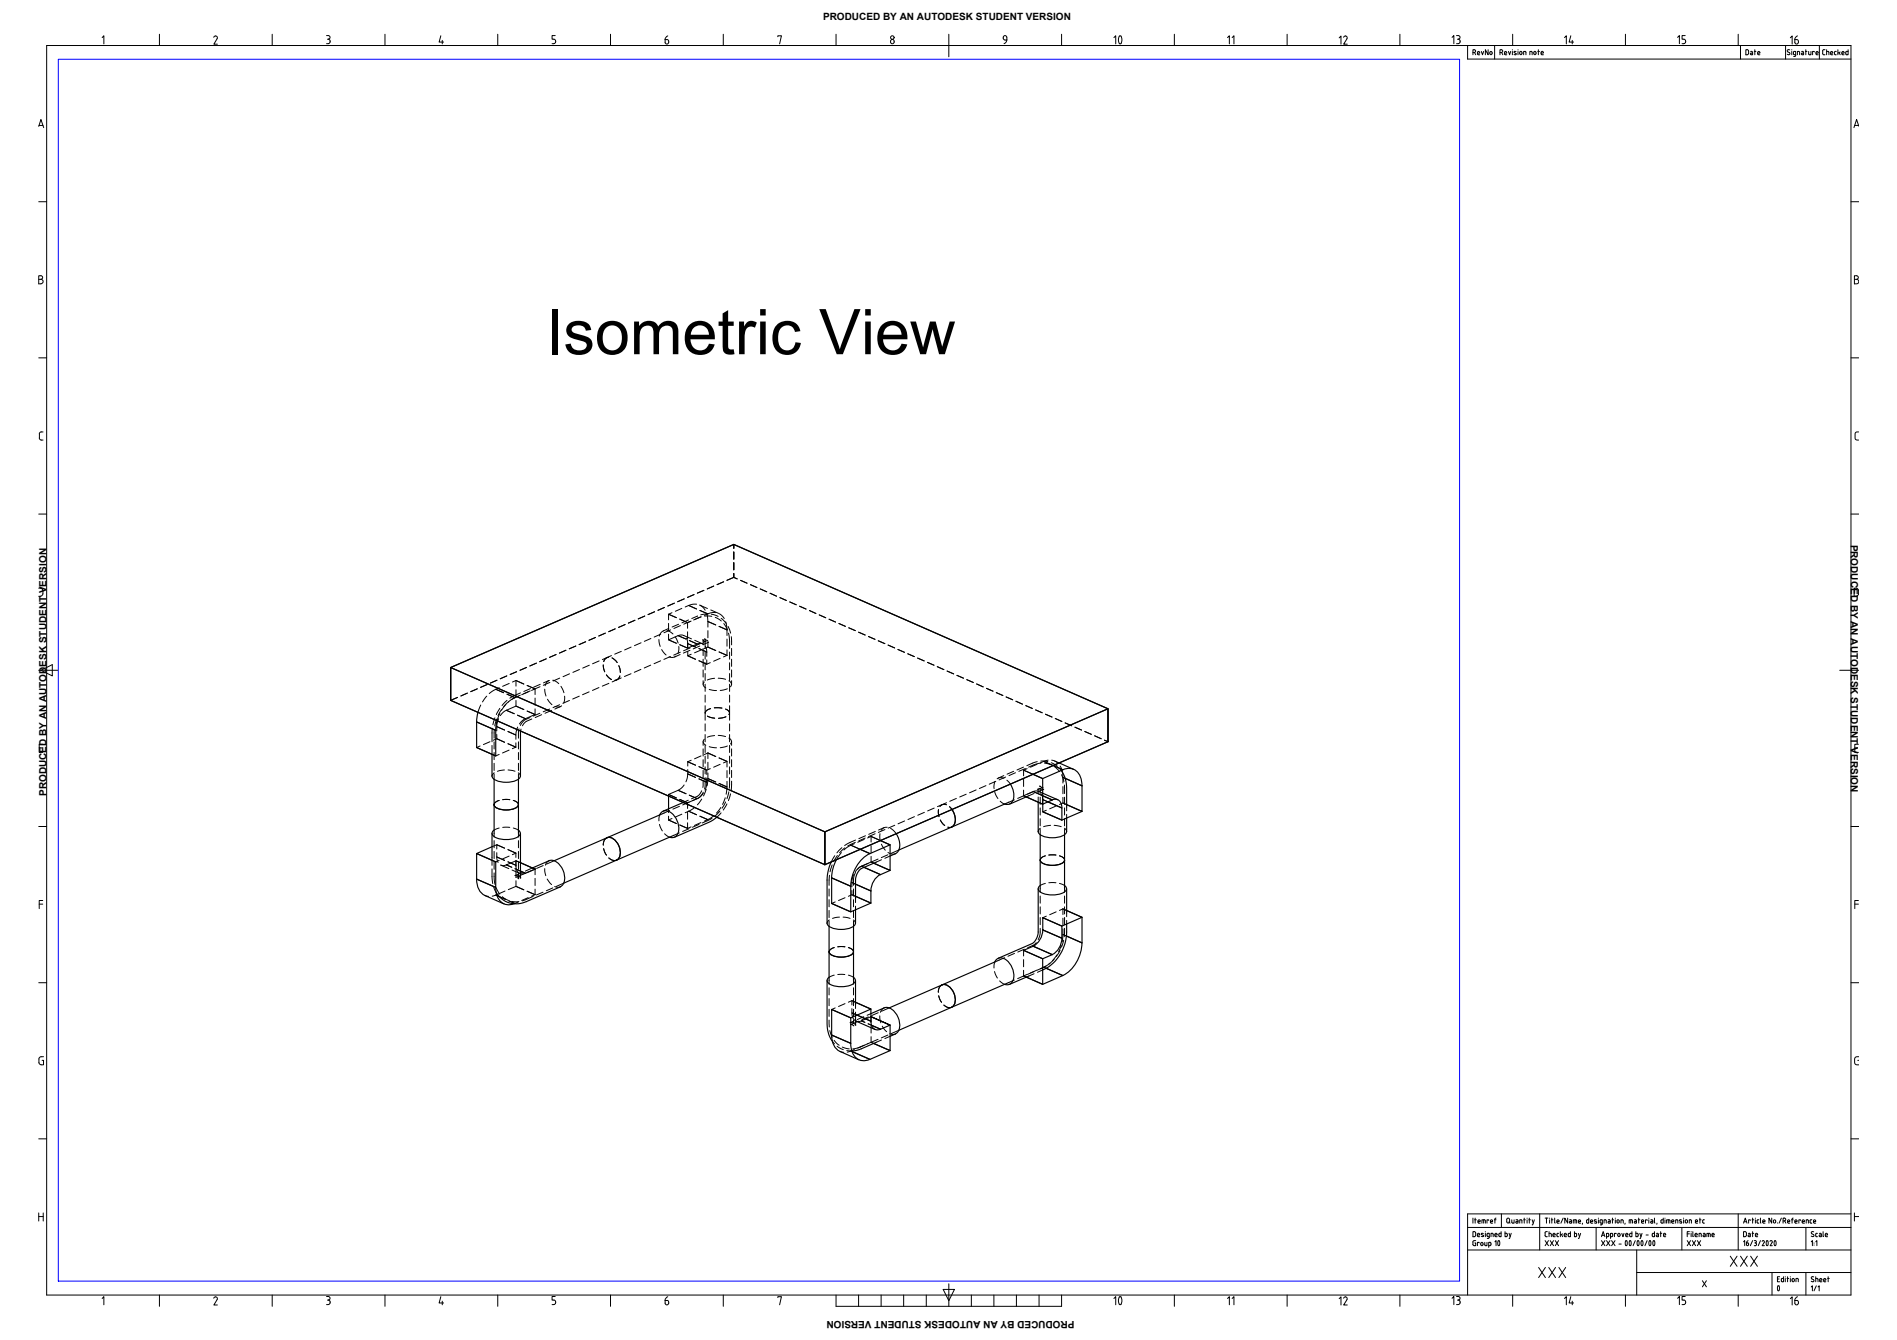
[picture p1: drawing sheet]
<svg xmlns="http://www.w3.org/2000/svg" width="841mm" height="594mm" viewBox="0 0 841 594" stroke-linecap="round" stroke-linejoin="round" font-family="sans-serif">
<defs><g id="words">
<text font-size="27.9" x="242" y="157">Isometric View</text>
<text font-size="11.5" x="489.7" y="581.4">10</text>
<text font-size="11" x="489.7" y="22.2">10</text>
<g font-size="8.4">
<text x="766.2" y="562.7">XXX</text>
<text x="681.2" y="567.6">XXX</text>
</g>
<text font-size="7.9" x="783.9" y="574.3">0</text>
<g font-size="7.5">
<text x="293.9" y="20.8">6</text>
<text x="698.9" y="20.8" transform="rotate(-90 698.9 20.8)">14</text>
<text x="792.7" y="20.8">16</text>
</g>
<g font-size="7.1">
<text x="592.7" y="20.8">12</text>
<text x="648.4" y="20.5" transform="rotate(-90 648.4 20.5)">13</text>
<text x="748.6" y="20.5" transform="rotate(-90 748.6 20.5)">15</text>
<text x="293.9" y="579.6">6</text>
<text x="592.7" y="579.6">12</text>
<text x="648.4" y="579.6" transform="rotate(-90 648.4 579.6)">13</text>
<text x="692.9" y="579.6">14</text>
<text x="748.6" y="579.6" transform="rotate(-90 748.6 579.6)">15</text>
<text x="792.7" y="579.6">16</text>
</g>
<g font-size="6.2">
<text x="548.2" y="20.8" transform="rotate(-90 548.2 20.8)">11</text>
<text x="548.2" y="579.6" transform="rotate(-90 548.2 579.6)">11</text>
</g>
<text font-size="5.7" x="771.9" y="549.6">Date</text>
<g font-size="5.3">
<text x="651.9" y="25.4">RevNo</text>
<text x="772.9" y="25.4">Date</text>
<text x="807.2" y="25.4">Checked</text>
<text x="684" y="553.5">XXX</text>
<text x="747.2" y="553.5">XXX</text>
</g>
<g font-size="4.4">
<text x="364.9" y="8.7">PRODUCED BY AN AUTODESK STUDENT VERSION</text>
<text x="820.6" y="241.4" transform="rotate(90 820.6 241.4)">PRODUCED BY AN AUTODESK STUDENT VERSION</text>
<text x="20.6" y="352.9" transform="rotate(-90 20.6 352.9)">PRODUCED BY AN AUTODESK STUDENT VERSION</text>
<text x="476.4" y="585.7" transform="rotate(180 476.4 585.7)">PRODUCED BY AN AUTODESK STUDENT VERSION</text>
</g>
</g></defs>
<!-- layer: MD_Visible -->
<g fill="none" stroke="#000" stroke-width=".51">
<path d="M325.3 241.4l165.9 72.8v14.6M325.3 241.4l165.9 72.8v14.6l-125.5 54.6M325.3 241.4l-125.5 54.5v14.6M199.8 295.9l165.9 72.9v14.6l-165.9-72.9zM211.9 315.8l-.6 4.3M220.4 319.5l-.6 4.3M491.2 314.2l-125.5 54.6M211.3 331.4l8.5 3.7M211.3 320.1l8.5 3.7v11.3l-8.5-3.7zM211.3 320.1l8.5 3.7M218.1 334.4v9.7a5 5 0 0 0 5.2 2.7 8.2 8.2 0 0 0 7.3-2.3l.1-.4M230.8 324.1l-.1 20"/>
<path d="M469.5 338.2l6.5 2.9M219 356.8a5 5 0 0 0 5.4 2.3 5 5 0 0 0 5.4-2.3M219.1 345.5v24M229.9 345.5v24M296.4 352.9v5.7M302.5 355.9l-8.5 3.7M422 358.8a6.1 6.1 0 0 1 .4 7.6l-.5 .3M447.2 355.7l-48.7 21.1M447.9 347.6a7 7 0 0 1 .4 8.4l-1.7 .7-1.3-.2M455 353.3l7.3 3.2M456.1 352.8l-8.5 3.7M460.3 355.6v13a5 5 0 0 0 5.1 2.8 8.2 8.2 0 0 0 7.3-2.3l.1-.5"/>
<path d="M462.3 351.6l6.7 3M462.7 350l-.4 .1M466.5 354.6a3.1 3.1 0 0 1 3.3 .4 3.1 3.1 0 0 1 1 3.2M466.5 354.7l-4.2-1.9 4.2 1.9-4.2 1.8M470.5 341.6a13.6 13.6 0 0 1 2.4 7.9v8.3M470.8 358.2l-6.2-2.7 6.2 2.7v5.4l-8.5-3.7M470.8 341.4l.2 1M472.3 345.1l7.4 3.3M479.7 348.3a6.6 6.6 0 0 0-5.4-7.7l-3.1 .7-4.3-1.9 4.3 1.9-8.9 3.9-4.4-1.9 4.4 1.9v11.3M479.7 348.4v11.3l-6.8-3 6.8 3-8.9 3.9-8.5-3.7v-3.4M211.3 378.4l8.5 3.7v11.3l-8.5-3.7zM218.1 375.4l-6.8 3 8.5 3.7"/>
<path d="M218.1 369.5v10.8M219 368a1.7 1.7 0 0 0-.9 1.8 1.7 1.7 0 0 0 1.5 1.4 11 11 0 0 0 10.8-.8 1.5 1.5 0 0 0-.6-2.4M230.7 369.5l.1 19.8M269.1 371.4a5.2 5.2 0 0 1 5.6 4.5 4.3 4.3 0 0 1-1.3 5.4M292.5 361.3a3.3 3.3 0 0 1 5.9-.3 7.6 7.6 0 0 1 1.4 9.6l-1.7 .8-1.3-.3M294.4 360.5l-48.8 21.1M298.7 370.4l-48.7 21.1M317.8 362.3l-3.6 2.3-15.1 6.6M365.7 368.8l125.5-54.6v14.6l-125.5 54.6zM381.4 376.5l4.3 1.9M385.7 378.4a16.6 16.6 0 0 0-8.5 14.5l-8.5-3.7a17.3 17.3 0 0 1 2.2-8.1M385.7 378.4l8.9-3.8-4.3-2 4.3 2v11.3l-7.3-3.2 7.3 3.2-4.2 1.9-7.3-3.3 7.3 3.3"/>
<path d="M397.3 369.6a6.8 6.8 0 0 1 .1 8.6l-2.8 1.3M461.2 370.1v23.9M472 370.1v23.9M472.9 362.7v6M211.3 389.7a7.5 7.5 0 0 0 3.7 7.3l8.5 3.8M211.3 389.7l8.5 3.7a6.9 6.9 0 0 0 4.9 7.7l3.2-.4M219.8 382.1h.1M220.3 397.1l1 .4M220.5 396.5l-.3 .1M230.7 382.5l6.5 2.8-4.3 1.9-2.2-1 2.2 1-2.2 .1M236 384.8l7.4-3.2a5.5 5.5 0 0 1 6.2 4.2 5.5 5.5 0 0 1-1.2 7.3M248.4 393.2l-15.1 6.5a10.4 10.4 0 0 1-13.4-4"/>
<path d="M368.5 382.1a19.5 19.5 0 0 0-1.8 8.1v19.1a5 5 0 0 0 5.1 2.7 8.2 8.2 0 0 0 7.3-2.2l.2-6.4M368.7 389.2l8.5 3.7v11.4l-8.5-3.8zM379.3 392l6.8 3v5.4l-6.8-3 6.8 3-8.9 3.9-8.5-3.8M388.5 382.2l-6.6 2.8a6.7 6.7 0 0 0-2.6 5.2v8.3M390.4 387.7a8.3 8.3 0 0 0-4.3 7.3M460.3 394v19.2a6.7 6.7 0 0 1-2.6 5.1l-15.1 6.5M461.2 381.3a5 5 0 0 0 5.4 2.4 5 5 0 0 0 5.4-2.4M461.2 392.6a1.7 1.7 0 0 0-.9 1.8 1.7 1.7 0 0 0 1.4 1.4 11 11 0 0 0 10.8-.9 1.5 1.5 0 0 0-.5-2.3M472.9 394v10.8M367.6 410.7v24M378.4 410.7v24M458.1 419.5l8.4 3.7"/>
<path d="M462.3 406.9l8.5 3.7v5.4l-8.5-3.7zM462.3 406.9l8.5 3.7 8.9-3.9-6.8-3 6.8 3v11.3l-6.9-3 6.9 3M462.3 406.9h.1M462.3 412.3l8.5 3.7M462.3 412.2a8.3 8.3 0 0 1-4.2 7.3M470.8 416a8.3 8.3 0 0 1-4.3 7.2M472.9 409.6a20.5 20.5 0 0 1-7.9 19l-2.7 1.4M479.7 418a16.8 16.8 0 0 1-8.5 14.5M366.7 434.7v19.1a13.6 13.6 0 0 0 2.4 8M367.6 422a5 5 0 0 0 5.4 2.3 5 5 0 0 0 5.4-2.3M367.6 433.3a1.7 1.7 0 0 0-.9 1.7 1.7 1.7 0 0 0 1.4 1.4 11 11 0 0 0 10.8-.8 1.5 1.5 0 0 0-.5-2.3M379.3 434.7v10.8"/>
<path d="M417.6 436.6a5.2 5.2 0 0 1 5.6 4.5 4.3 4.3 0 0 1-1.3 5.4M441 426.5a3.3 3.3 0 0 1 5.9-.2 7.6 7.6 0 0 1 1.5 9.5l-1.7 .8-1.4-.2M443 425.6l-48.8 21.3M447.2 435.6l-48.7 21.2M453.8 421.4l8.5 3.7v11.3l-7.3-3.2 7.3 3.2 8.9-3.9M453.8 421.3l4.3-1.8 8.4 3.7-4.2 1.9zM456.1 432.7l-8.5 3.7M463.8 429.3l7.4 3.2M368.7 458.8a7.5 7.5 0 0 0 3.7 7.3l8.5 3.8M368.7 447.5l8.5 3.8v11.3l-8.5-3.7zM368.7 458.9l8.5 3.7a6.6 6.6 0 0 0 5.4 7.7l3.1-.6M368.8 447.5l8.4 3.8 8.9-3.9-6.8-3 6.8 3v5.3l-6.1-2.7 6.1 2.7a3.1 3.1 0 0 0 4.3 3.6"/>
<path d="M379.3 452.5l8.7 3.9M379.3 450.3l.1 4.2M386.1 450.8h.1M386.4 454.6l4 1.7M390.4 456.3l4.2-1.8-8.4-3.7 8.4 3.7v11.3l-7.3-3.2 7.3 3.2-8.9 3.9-7.9-3.5 7.9 3.5M392 446.9l-5.9 2.5M392 446.8a5.5 5.5 0 0 1 6.1 4.2 5.5 5.5 0 0 1-1.1 7.4M397 458.4l-2.4 1M388.5 462.1l-7.6 3.3-3.2 .5"/>
</g>
<!-- layer: MD_Hidden -->
<g fill="none" stroke="#000" stroke-width=".44">
<path d="M316.4 259.8l-2.9 1.3M320.8 257.9l-2.9 1.3M325.3 256l1.5 .7M325.3 241.4v1.7M325.3 244.7v3.2M325.3 249.5v3.1M325.3 254.2v1.8M325.3 256l-3 1.3M328.3 257.3l2.9 1.3M332.7 259.2l2.9 1.3M272.7 278.8l-2.8 1.3M277.1 276.9l-2.9 1.3"/>
<path d="M281.5 275l-2.9 1.3M285.9 273.1l-3 1.3M290.2 271.2l-2.9 1.3M294.2 279.7l-1.2 .8-.7 1.5M294.6 269.3l-2.9 1.3M295.7 279.6l1 .3 1.7 1.2M296.4 276.4v3.2M296.5 278.6l-2.5 1.1M297.3 279.3l-2.9 1.2M297.9 271.6l-1.5 .7 3.5 1.5-3.5-1.5v2.5M299 267.4l-2.9 1.3M300.8 276.8l-2.8 1.2"/>
<path d="M301.4 274.5l3.4 1.5M301.7 277.4l-2.9 1.2M302.3 269.7l-2.9 1.3M303.3 265.5l-2.9 1.3M304.8 276v2.5M305.3 274.9l-3 1.2M305.3 268.4l-1.5 .7M305.3 268.4l3.5 1.6M306.1 275.5l-3 1.2M306.4 275.4l-1.6 .6M307.7 263.6l-2.9 1.3M308.8 267.9h-1.6l-1.9 .5"/>
<path d="M309.2 273.1l-2.5 1.1M310.2 268.3l3.4 1.5M310.3 270.6l3.5 1.5M310.4 268.3l.9 .7 1.3 1.5M310.8 273.5l-2.9 1.2M310.9 273.5l-3.4 1.4M312.1 261.7l-3 1.3M312.4 273.2h3.2M313.3 272l.5 3.5 3.5 1.6-3.5-1.6v2.5M313.8 272.1l-3.1 .5M313.8 272.1l-1.6 .7M313.8 279.6v3.2"/>
<path d="M315.1 270.4l3.5 1.5M315.4 272.3l3 1M317.1 273.7l2.7 1.6M317.3 271.6h-1.6l-1.9 .5M318.8 272.1l1 .6 1.3 1.5M318.8 277.7l3.5 1.6M319.7 274.1l2.3 2.3M320.9 276.5l1.6 2.7M321.7 275.7l.6 3.6M322.3 279.3v2.5M322.8 277.7l1.1 3M337 261.1l2.9 1.3"/>
<path d="M341.4 263l2.9 1.3M345.8 265l2.8 1.2M350.1 266.9l2.9 1.2M354.5 268.8l2.9 1.2M358.8 270.7l2.9 1.3M363.2 272.6l2.9 1.3M367.6 274.5l2.8 1.3M371.9 276.4l2.9 1.3M376.3 278.3l2.9 1.3M224.7 299.7l-2.9 1.2M229.1 297.8l-2.9 1.2M233.5 295.9l-3 1.3"/>
<path d="M237.8 294l-2.9 1.3M242.2 292.1l-2.9 1.3M246.5 290.2l-2.9 1.3M250.9 288.3l-2.9 1.2M252.5 298.7l-2.9 1.3M255.3 286.4l-2.9 1.2M256.9 296.8l-2.9 1.3M259.7 284.5l-3 1.3M261.3 294.9l-3 1.3M264 282.6l-2.9 1.3M265.6 293l-2.9 1.3M267.4 294.8l.7 3"/>
<path d="M268.4 280.7l-2.9 1.3M268.8 299.2l2.3 2.1M269.8 291.4l-1.5 .7-.6 1.2M271.1 290.6l-4 1.8M271.3 291.7l2.3 2M274.3 295.1l.7 3M274.8 299.7l-.7 1.2-1.5 .7M275.4 288.8l-2.9 1.2M279.8 298.7l-3 1.2M279.8 286.9l-2.9 1.2M284.1 296.8l-2.9 1.3M284.2 285l-2.9 1.2"/>
<path d="M288.5 294.9l-2.9 1.2M288.6 283.1l-2.9 1.2M292.1 283.5l.6 3.1M292.9 293l-2.9 1.2M292.9 281.2l-2.9 1.2M293.4 288l1.9 2.4M296.4 281.2v2.5l3.5 1.5-3.5-1.5 4.2-1.9M297.3 291.1l-3 1.2M299.3 282.3l1.3 2.8M299.6 290.9l-1.5 .6-1.4-.3M300.6 281.8l3.6 1.5M300.9 286.6l-.3 3.1"/>
<path d="M301.5 290.2l-2.4 1.1M301.6 289.2l-2.9 1.2M303.1 281.7l3.5 1.5M303.2 281.8l-1.3-.3-1.3 .3M304.3 282.9l.6 2.5M304.8 284.9v2.4l-3.4-1.5 3.4 1.5 4.3-1.8M304.8 280.1v3.2M304.9 288.8v1.9l3.5 1.6-3.5-1.6 1.5-.6M304.9 285.4v1.9M304.9 285.4l3.5 1.5M305.6 284l3.5 1.5M305.9 288.3l-2.9 1.2"/>
<path d="M306 287.3l-2.9 1.2M308 283.9l3.5 1.5M309.9 292.9l3.4 1.6M309.9 287.5l3.4 1.6M310.2 286.4l-2.9 1.3M310.3 285.4l-2.8 1.3M310.8 288.2l-2.9 1.2M311.6 285.5l-1.2-.3-1.3 .3M311.7 287.5v3.1M311.7 292.3v3.1M311.7 297v3.2M312.6 289.1v3.2"/>
<path d="M312.6 293.8v3.2M312.6 298.6v3.2M312.7 284.5l-1.1-.9 .1 2.3M312.7 286.6l.6 2.5M313.2 283.7l-.7-.5 .1 4.3M313.3 289.1v1.9M313.3 292.6v1.9M313.8 283.9l-2 .9M313.8 284.4v2.5l3.5 1.5-3.5-1.5-1.5 .7M314.2 284.7l-2.5 1.1M314.9 293.8l-1.6 .7M318.8 289l3.5 1.6"/>
<path d="M319.3 291.9l-2.9 1.2M322.3 283.3v3.2M322.3 288.1v2.5M322.3 290.6l-1.6 .6M323 280.7l.5 6.8M323.5 289.1v3.2M323.5 293.8v3.2M323.5 298.6v3.2M324.2 282.3l.1 3.6M324.3 287.5v3.1M324.3 292.3v3.1M324.3 297v3.2"/>
<path d="M380.6 280.3l3 1.2M385 282.2l2.9 1.2M389.4 284.1l2.9 1.3M393.7 286l2.9 1.3M398.1 287.9l2.9 1.3M402.4 289.8l3 1.3M406.8 291.7l2.9 1.3M411.2 293.7l2.9 1.2M415.5 295.6l3 1.3M419.9 297.5l2.9 1.3M424.3 299.4l2.9 1.3M202.8 309.2l-3 1.3"/>
<path d="M207.2 307.3l-2.9 1.3M211.6 305.4l-2.9 1.2M213.1 312.6l-1.2 3.2M215.8 308.6l-1.9 2.6M216 303.5l-3 1.2M219.4 318.2l-.9 3.1M219.8 305.6l-2.9 1.9M219.8 305.6l3.5 1.5M220.2 318.8l-.8 3M220.3 301.6l-2.9 1.2M221.1 318.6l-.9 3.5 3.5 1.6-3.5-1.6v1.9M221.3 304.9l-1.5 .7"/>
<path d="M221.6 316.3l-1.2 3.2M221.6 314.1l-1.6 2.7M222.4 314.6l-1.6 2.7M224.3 312.3l-1.9 2.6M224.5 314.9l-1.3 .8-1.4 1.6M224.5 314.9l3.5 1.5M224.8 310.5l-2.2 2.3M225.5 311.1l-2.2 2.2M225.7 303l-2.9 1.3M228.8 310.5v2.5l3.4 1.6-3.4-1.6-4.3 1.9M228.8 301.7v2.5M228.8 305.8v3.2"/>
<path d="M228.8 301.7l3.4 1.6M228.8 301.7l-1.6 .7M229.4 317.1l3.5 1.5M229.8 308.6l-1.5 .7-3.5-1.6 3.5 1.6-2.9 1.9M230.7 308.2l-3.9 1.9M230.7 307.2l-4.7 2.3M232.9 318.6l-1.3 .8-1.3 1.6M234.2 306.7l-2.9 1.3M235 318.1l-2.4 1.1-1.9 2.4M235.1 306.3l-3 1.3M235.1 305.3l-2.9 1.3M235.7 306.1l1.5-.7-3.5-1.5 3.5 1.5v2.5"/>
<path d="M235.8 318.8l-2.6 1.1-1.6 1.9M237.2 314.3v2.5l-3.5-1.6 3.5 1.6-4.3 1.8M237.2 309.5v3.2M239.3 316.2l-2.9 1.3M239.4 304.4l-2.9 1.3M239.5 303.4l-2.9 1.3M240.1 316.9l-2.8 1.2M241.5 305.5l.5 3.1M242.7 310l2 2.4M243.4 301.7l-2.5 1.1M243.5 301.7l-1.1 .8-.7 1.5M243.7 314.4l-2.9 1.2"/>
<path d="M243.8 302.5l-2.9 1.3M244.5 314.9l-2.9 1.3M245.1 301.6l1 .3 1.6 1.2M248.1 312.4l-2.9 1.3M248.1 300.6l-2.9 1.3M248.4 313.3l-2.4 1.1M248.7 304.3l1.3 2.8M249 312.9l-1.5 .6-1.5-.3M250.3 308.6l-.4 3.1M252.5 310.5l-3 1.3M256.8 308.6l-2.9 1.3M261.2 306.7l-2.9 1.3"/>
<path d="M265.5 304.8l-2.8 1.3M269.9 303l-2.9 1.2M275.4 300.6l-4 1.7M311.7 301.8v1.6M312.2 302.3a1.59 1.59 0 0 0 .7 2.7M312.6 303.3v3.2M312.6 308.1v3.2M312.6 312.9v6.4M313.6 317.5l3.3 .9M314.4 305.7l3.3 .4M315 314.1l-1.9 1-.4 1.1M316.7 313.8l3.4 .1"/>
<path d="M316.8 300.7l-3.2 .8M318.4 300.7l3.3 .5M321.7 314.4a1.7 1.7 0 0 1 1.5 2.4M321.8 317.8l-3.3 .7M322.5 305.4l-3.2 .7M323.2 301.8l.8 .7a1.34 1.34 0 0 1-.2 2M323.5 303.3v3.2M323.5 308.1v3.2M323.5 312.9v6.4M324.3 301.8v1.6M428.6 301.3l2.9 1.3M433 303.2l2.9 1.3"/>
<path d="M437.3 305.2l3 1.2M441.7 307.1l2.9 1.2M446.1 309l2.9 1.2M450.4 310.9l2.9 1.3M454.8 312.8l2.9 1.3M459.1 314.7l3 1.3M463.5 316.6l2.9 1.3M467.9 318.5l2.9 1.4M212.8 330.7l-1.5 .7M217.2 328.8l-2.9 1.3M218.1 330.5v3.9M218.3 322.9l-.2 6"/>
<path d="M219.1 328.9v3.1M219.1 333.6v3.2M219.1 338.4v3.2M219.1 323.4v3.9M220.2 325.6v1.9M220.2 327.5l3.5 1.6M220.2 327.5l-1.5 .7M221.3 334.5l-1.5 .6M225.7 332.6l-2.9 1.2M228.7 329.3v1.9l-3.5-1.5 3.5 1.5-1.6 .7M229.5 322.4l-.8 3.5-3.5-1.6 3.5 1.6v1.9M229.9 328.9v3.1"/>
<path d="M229.9 333.6v3.2M229.9 338.4v3.2M230.1 323.1l-.2 4.2M231 323.2l-.2 .9M304.9 337.7v1.9M304.9 337.7l3.5 1.5M306.4 337l-1.5 .7M310.8 335.1l-2.9 1.3M311.7 328.8v1.6M311.7 332v3.2M311.7 336.8v3.2M312.2 327.7a1.59 1.59 0 0 0 .7 2.7"/>
<path d="M312.6 320.9v3.2M312.6 325.7v3.2M312.6 330.4v3.2M312.6 335.2v3.2M312.6 340v3.1M313.8 333.8l-1.5 .7M313.8 333.8l3.5 1.6M313.8 333.8v2.5M313.8 337.9v3.2M314.4 331l3.3 .5M316.8 326.1l-3.2 .7M318.4 326l3.3 .5"/>
<path d="M319.3 338.9l-2.9 1.2M320.7 338.2l1.6-.6-3.5-1.6 3.5 1.6v2.4M322.5 330.7l-3.2 .8M323.2 327.2l.8 .7a1.34 1.34 0 0 1-.2 1.9M323.5 320.9v3.2M323.5 325.7v3.2M323.5 330.4v3.2M323.5 335.2v3.2M323.5 340v3.1M324.3 328.8v1.6M324.3 332v3.2M324.3 336.8v3.2"/>
<path d="M459.7 338.9l-2.9 1.2M459.9 337.7l-4.7 1.8M461.4 337.4l3.2 .2M461.5 338.3l-2.3 .5-3.2 1.3M463.1 338.3l3 .9M464.7 337l-2 .6 4.2 1.8-4.2-1.8-1.5 .6M466.1 338.1l2.7 1.7M466.2 337l1.1 .3 1.7 1.1M467.5 339.9l2.3 2.2M467.6 337.4l1.9 .8M470 339.6l.8 1.8M472.2 320.5l2.9 1.3"/>
<path d="M476.6 322.4l2.9 1.3M480.9 324.3l3 1.3M485.3 326.2l2.9 1.3M489.7 328.2l1.5 .6M219.1 343.1v2.4M219.1 342.6l-1 1.5M221.3 354.9l-1.5 .7-.7 1.2M222.9 354.5h3.1M223.6 341.4l-3.1 .6M225.2 341.4l3.1 .5M227.6 354.9l1.5 .7 .8 1.2M229.8 342.6l.6 .6 .3 .9"/>
<path d="M229.9 343.1v2.4M296.4 352.2v.7M296.4 358.6v1.7M296.4 352.2l3.5 1.6M296.9 359.4l-2.5 1.1M301.2 357.5l-2.9 1.2M301.4 354.4l3.4 1.5M303.3 348l-1.4 1.5-1.3 .9 3.6 1.5-3.6-1.5-4.2 1.8M304.8 355.9v2.5M304.9 341.2v1.9l3.5 1.6-3.5-1.6-.8 3.5M305.1 354.8l-2.6 1.1M305.3 359.6l3.5 1.6"/>
<path d="M305.3 359.6l-1.5 .7M305.6 355.6l-2.9 1.3M308 357.9l-2.7 1.7M311.1 354.3l-1.9 2.5M311.1 350.6l-1.6 2.2-2.9 1.3M311.7 346.3l-.1 2.8M311.7 341.5v3.2M311.8 351.7l-1.4 1.6-1.3 .8-3.5-1.6 3.5 1.6-4.3 1.8M311.8 351.2l-1.7 2.3-3.1 1.5M312.6 344.7l-.2 5M313.1 350l-1.2 2.9M313.3 344.9v1.9l-3.4-1.5 3.4 1.5-.7 3.5"/>
<path d="M313.8 342.7v2.5l3.5 1.5-3.5-1.5-.3 3.2M314.9 340.8l-1.6 .6-3.4-1.5 3.4 1.5v2M319.2 359.6l-2.3 2.3M319.6 358l-1.9 2.5M321.5 353.7l-1.2 2.9M321.7 355.5l-1.6 2.8M322.3 356.4l-1.6 2.7M322.3 346.4v2.5l-3.5-1.6 3.5 1.6-.4 3.2M322.3 341.6v3.2M323.1 351.1l-.8 3M323.5 344.7l-.1 4.7M323.9 351.9l-1 3.1"/>
<path d="M324.3 346.3l-.1 4.1M324.3 341.5v3.2M414.2 358.3l-2.9 1.2M416.1 358.9l.2 3.2M419.6 356.8l-.7-.2a2.23 2.23 0 0 0-2.2 .9M419.6 355.9l-4 1.7M420.9 357.6l1.2 1.2M424 354l-2.9 1.2M428.4 352.1l-2.9 1.2M432.8 350.2l-3 1.3M437.1 348.3l-2.9 1.3M441 351.2l1.4 2.8"/>
<path d="M441.1 346.5l-.4 3.1M441.5 346.4l-2.9 1.3M443.4 355.2l2 1.3M445 343.9l-2.4 1.1M445.1 345l-1.9-.3-1.1 .6M445.8 344.5l-2.9 1.3M446.4 345.9l1.6 1.7M449.4 342l-2.9 1.2M449.7 354.6l-2.5 1.1M450.2 342.6l-2.9 1.3M453.8 340.1l-2.9 1.3M453.8 345.5v3.2"/>
<path d="M453.8 350.3v2.5M453.8 352.8l1.2 .5M454.1 352.7l-2.9 1.3M454.6 340.7l-2.9 1.3M455.4 340.8l-1.6 .6 4.1 1.9-4.1-1.9v2.5M458.5 351.8l-2.4 1M458.5 350.8l-3 1.3M460.3 349.5v2.3M460.3 353.3v2.3M460.5 350.8l1.8 .8M460.6 350.9l-1.2-.3-1.3 .3 4.2 1.9-4.2-1.9-4.3 1.9M460.8 349.5l1.9 .5"/>
<path d="M461.1 348.7l1.3 .4-2.5 1.1M461.2 349.5v2.3M461.2 353.4v3.2M461.2 358.2v3.1M461.7 352l.6 2.5 2.3 1-2.3-1v2M462.3 350.1l-2.4 1M463.9 359.2l-1.6 .7M468.2 357.3l-2.8 1.3M469.9 340.9l.6 .7M470.6 343.5l1.1 3M471.1 342.5l.1 2.2 1.1 .4-1.1-.4v2.5M471.2 353.5v2.5l1.7 .7-1.7-.7-1.5 .7"/>
<path d="M471.2 348.7v3.2M471.9 348.1l.1 3.7M472 353.4v3.2M472 358.2v3.1M472.9 357.8v1.7M218.1 375.4l2.1-.9 3.5 1.5-3.5-1.5v1.9M219.1 369.5v1.6M219.1 372.7v3.2M219.1 377.5v3.1M220.2 379.9l.6 2.5M220.2 378v1.9M220.2 379.9l3.5 1.6"/>
<path d="M221.3 367.1l-2.2 .9M222.9 366.8h3.1M225.2 376.7l3.5 1.5M225.7 379.5l-2.9 1.3M227.6 367.1l2.3 .9M228.7 378.2l-1.6 .7M228.7 378.2v1.9M229.9 369.5v1.6M229.9 372.7v3.2M229.9 377.5v3.1M267.6 376.2l1.3 2.9M269.1 371.4a3.3 3.3 0 0 0-1.7 3.3"/>
<path d="M292.4 365.5l1.3 2.9M292.5 361.3l-.4 2.6M294.6 369.6l2.2 1.6M296.4 361.9v1.6M296.4 363.5l3.5 1.6M297.9 362.9l-1.5 .6M301.1 369.3l-2.4 1.1M302.3 361l-2.9 1.2M304.8 364.8v2.5l-3.4-1.6 3.4 1.6 1.6-.7M304.8 360v3.2M305.5 367.4l-2.9 1.2M309.9 365.5l-2.9 1.3"/>
<path d="M310.8 364.7l-2.9 1.3M315.7 362.8l-4.4 2.1M316.5 361.6l-2.7 1.8-3.5-1.5 3.5 1.5-1.6 .7M319.7 360.4l-1.9 1.9M370.1 379.4l-1.6 2.7M371.2 379.3l-1.6 2.7M373 378l-2.1 3.1M373.2 375.8l-2.2 2.3M374.6 375.9l-2.4 2.2M377.2 374.7l-3.1 2.1M377.2 374.7l4.2 1.8M378.8 374l-1.6 .7"/>
<path d="M379.2 373.5l-3.3 1.5M379.3 372.4l-4.8 2.4M383.1 372.1l-2.8 1.3M383.6 371.5l-2.9 1.3M383.7 370.5l-2.9 1.3M386.2 370.8v2.5M386.2 374.9v3.2M386.2 379.7v2.5M386.2 370.8l4.1 1.8M386.2 370.8l-1.6 .7M388 369.6l-3 1.3M388.1 368.6l-3 1.3"/>
<path d="M390.1 369.6l.2 3.1M390.8 374.3l1.7 2.6M392 366.9l-2.5 1.1M392.3 367.8l-2.9 1.2M393.3 366.8a2.57 2.57 0 0 0-2.6 1.3M393.6 379l-2.9 1.2M393.7 377.9l2 .8 1.3-.2M394.6 379.5l-2.3 1M394.8 367.2l2.5 2.4M396.7 365.9l-2.9 1.2M398.5 376.8l-3.4 1.5M401.1 364l-3 1.2"/>
<path d="M405.4 362.1l-2.9 1.2M409.8 360.2l-2.9 1.2M416.9 363.5l1.9 2.5M421.9 366.7h-1.7M461.2 363v3.1M461.2 367.7v2.4M461.2 367.2l-.6 .6-.3 .9M463.5 379.4l-1.6 .7-.7 1.2M465 379.1h3.2M465.8 365.9l-3.1 .6M467.3 365.9l3.2 .6M469.7 379.4l1.5 .7 .8 1.2"/>
<path d="M471.9 367.2l1 1.5M472 363v3.1M472 367.7v2.4M472.9 361v1.7M215 397l1.6 .4M218.1 385.2l.4 6.5M218.1 380.3v3.4M218.9 393.3l1 2.4M219.1 387l.4 5.2M219.1 382.2v3.2M219.8 396.8l-1.6 .5M219.8 396.8l.5 .3"/>
<path d="M220 393.7l1.6 2.7M220.2 396.6l-.4 .2M221.3 381.5l-1.5 .6M221.3 397.5l2.8 1.2M221.9 383.5l1.3 .3 1.3-.4 2.4 1.1-2.4-1.1 4.3-1.8 1.9 .9-1.9-.9v2.5M222.1 383.6l3.5 1.5M222.7 397.5l2.7 1.7M223.9 395l-3.4 1.5M225.2 382.1l3.5 1.5M225.5 399.4l2.8 1.1M226.9 399.6l3.2 .1M227 385.7l3.5 1.6"/>
<path d="M228.3 385.1l2.4 1.1M228.7 383.6l.7 2.7 1.3 1M228.7 381.7v1.9M228.8 390.5v2.5l3.4 1.5-3.4-1.5-3.4 1.4M228.8 385.7v3.2M229.8 399.9l-1.5 .6M229.9 387l.1 2.6-.7-.5M229.9 382.2v3.2M231.5 386.8l-3.2 1.4 1.4 .1 1.1 1M232.1 387.5l-3.4 1.5M233.7 395.1l3.5 1.5M234.2 398l-2.9 1.2"/>
<path d="M236 384.8l-3.1 1.4M236.4 397.4l-4.8 2M236.4 385.6l-2.9 1.3M237.2 396.6l-1.5 .7M237.2 385.3v2.5M237.2 389.4v3.2M237.2 394.2v2.4M240.7 395.5l-2.9 1.3M240.8 383.7l-2.9 1.3M241.5 385.1l.5 3.1M242.6 389.7l1.9 2.5M243.4 381.6l-1 .8-.6 1.2"/>
<path d="M245.1 393.6l-2.9 1.3M245.6 381.6l-3.3 1.5M245.9 393.1l1.3 .3 1.2-.2M250 391.5l-3.4 1.5M269.9 380.4l1.6 1 1.9-.1M367.6 394.1v3.2M367.6 398.9v3.1M367.7 388.1l-.1 4.4M368.9 383.4l-.9 3.1M370.3 399.9l-1.6 .6M374.6 398l-2.8 1.2M377.7 396.7l1.6 .7"/>
<path d="M377.7 391.3v1.9M377.7 394.8v1.9M377.7 391.3l1.6 .7M377.7 396.7l-1.6 .7M378.4 394.1v3.2M378.4 398.9v3.1M378.4 387.8l-.7 3.5M379.3 386.7l-.9 2.6v3.2M379.3 398.5v1.7M384.9 382.8l-3.5 1.5-1.3 1.1M386.2 382.2l-4.3 1.8 1.2 .5a2.27 2.27 0 0 0-3.1 1l-.7 .9M386.2 382.2l1.1 .5"/>
<path d="M389.3 380.9l-2.9 1.2M390.8 381.2l-2.3 1M461.2 394v1.7M461.2 397.2v3.2M463.5 391.7l-2.3 .9M465 391.4h3.2M469.7 391.7l2.3 .9M472 394v1.7M472 397.2v3.2M228.3 400.5l-.3 .2M367.6 403.6v3.2M367.6 408.4v2.3"/>
<path d="M367.7 407.9l-.7 .6-.3 .8M371.4 419.8h3.2M372.2 406.6l-3.1 .5M373.8 406.6l3.1 .6M378.3 407.9l.7 .6 .3 .8M378.4 403.6v3.2M378.4 408.4v2.3M379.3 401.7v1.7M459.4 417.9l-1.2 1.1-2.6 1.2M461.2 411.6l-.1 2.4-.8 2.6M461.2 402v3.2M461.2 406.8v3.1"/>
<path d="M463.9 406.2l-1.5 .7M468.2 404.3l-2.8 1.2M470.5 419.1l-1.2 2.9M471.2 414.3l-.3 3.3M471.2 403v2.5M471.2 407.1v3.1M471.2 411.8v2.5M471.2 403l1.7 .7M471.2 403l-1.5 .6M471.2 414.3l1.6 .7M471.6 416.8l-1 3.1M472 411.6l-.2 3.7"/>
<path d="M472 402v3.2M472 406.8v3.1M472.9 404.8v1.6M472.9 408v1.6M367.6 434.7v1.7M367.6 437.9v3.2M369.9 420.1l-1.6 .7-.7 1.2M369.9 432.3l-2.3 1M371.4 432h3.2M376.1 420.1l1.6 .7 .7 1.2M376.1 432.3l2.3 1M378.4 434.7v1.7"/>
<path d="M378.4 437.9v3.2M417.6 436.7l-1.3 1.3-.3 1.9M440.9 430.7l1.3 2.9M441.1 426.5l-.4 2.7M443.2 434.9l2.2 1.5M445.4 424.6l-2.4 1M449.7 434.5l-2.5 1.1M449.8 422.7l-2.9 1.3M453.8 421.4v2.4M453.8 425.4v3.2M453.8 430.2v2.5M453.8 432.7l1.2 .5"/>
<path d="M454.1 432.6l-2.9 1.3M454.1 420.8l-2.9 1.3M455.4 432l-1.6 .7M458.5 431.7l-2.4 1M458.5 430.7l-3 1.3M459.7 430.1l-2.9 1.3M462.3 430l-2.4 1.1M462.7 428.8l1.1 .5M462.7 428.8l-1.5 .7M463.7 428.3l-3.8 1.8M465.5 427l-2.8 1.8M467.3 425.3l-2.3 2.1"/>
<path d="M468.5 423.4l-1.9 2.5M470 421.3l-1.7 2.7M367.6 452.2l.1 3.1M367.6 442.7v3.2M367.6 447.4v3.2M367.9 456.9l1.1 3M370.3 446.9l-1.5 .6M374.6 445l-2.8 1.2M376.1 444.3l1.6-.7 1.6 .8-1.6-.8v1.9M377.7 447.2v1.9l2.3 .9-2.3-.9 .4 2.1 1.2 1.4M378.4 442.7v3.2M378.4 447.4v3.2"/>
<path d="M378.4 452.2v1.6M378.6 452.7l-1.8 .7 1.4 .1 1.2 1M379.3 445.5v1.6M379.3 448.7v1.6M380.6 452.7l-3.5 1.6 1.4 .3M381.9 452.6l-1.3 .3-1.1-.2M381.9 452.6l4.3-1.8v2.4M381.9 452.6l1.5 .6M382.9 450.8l-2.8 1.2M384.9 453.9l1.5 .7M385 450.8l-2.9 1.3M386.1 449.4l-1.7 .7"/>
<path d="M386.2 459.6v2.5l1.1 .5-1.1-.5-1.6 .7M386.2 454.8v3.2M389.4 449l-3 1.2M390 450.4l.5 3.1M391.1 454.9l2 2.5M392 446.9l-1.1 .7-.6 1.2M393.6 458.9l-2.9 1.2M394.2 446.9l-3.4 1.4M394.4 458.3l1.3 .3 1.3-.2M394.6 459.4l-2.3 1M398.5 456.8l-3.4 1.4M416.2 441.5l1.2 2.9"/>
<path d="M418.5 445.6l1.6 1h1.8M369.1 461.8l.8 1M369.8 461.2l2.3 2.2M371.1 463.8l2.8 1.6M372.4 466.2l1.6 .3M373.4 464.2l3.1 .8M375.4 465.8l2.3 .1M378.8 465.3l-1.6 .6 .6 .3-.6-.3-1.6 .6M383.1 463.4l-2.8 1.2M384.9 462.6a16.9 16.9 0 0 1-6.5 2.4h-.3M389.3 460.8l-2.9 1.2M390.8 461.1l-2.3 1"/>
</g>
<!-- layer: MD_Visible -->
<circle cx="237.2" cy="385.3" r=".25" fill="#000"/>
<!-- layer: Title Block -->
<g fill="none" stroke="#000" stroke-width=".44">
<path d="M45.3 16.7l.7-.8v3.6M70.7 15.2v5M94.8 16.5a.81 .81 0 0 1 1.1-.5 .81 .81 0 0 1 .4 1.1l-1.5 2.5h1.6M120.7 15.2v5M144.8 15.8h.7a.78 .78 0 0 1 .8 .8 .78 .78 0 0 1-.8 .7M144.8 19.4h.8M145.2 17.4l.9 .2 .2 .6M146.3 18.5l-.2 .6-.6 .2M146.4 18.2v.4M170.7 15.2v5M195.4 15.9l-.7 2.8h2M196.1 17.9v1.6"/>
<path d="M220.7 15.2v5M244.8 19.4h.8M245.5 17.4l.6 .2 .2 .6M246.2 15.8h-1.4v1.6h.8M246.3 18.5l-.2 .6-.6 .2M246.4 18.2v.4M270.7 15.2v5M320.7 15.2v5M344.8 16.3v-.4h1.6l-.8 3.6M370.7 15.2v5M396.4 18.3a.89 .89 0 0 0-1.3-.6 .89 .89 0 0 0-.3 1.4 .89 .89 0 0 0 1.4 .1l.2-.6M396.4 18.3v.4"/>
<path d="M420.7 15.2v10M444.8 16.6a.78 .78 0 0 1 .8-.8 .78 .78 0 0 1 .7 .8M444.8 16.6l.2 .9 1.4 .3v-1.2M446.3 17.7l-.2 .8-1 .9M470.6 15.2v5M520.6 15.2v5M570.6 15.2v5M620.6 15.2v5M670.6 15.2v5M720.6 15.2v5M770.6 15.2v5M20.7 20.2h799.9v554h-799.9z"/>
<path d="M650.6 26.2h170M665 23.3h.6M665.6 22a.61 .61 0 0 1 .6 .7 .61 .61 0 0 1-.6 .6M665.6 22h-.6v2.3M665.8 23.3l.5 1M667 23.6h1l-.1-.6-.7-.1-.2 1M667 23.9l.2 .3 .8 .1M668.8 22.8l.5 1.5 .4-1.5M670.5 22v.2M670.5 22.8v1.5M671.4 23.4l.8 .6-1 .2M672.1 22.9a.46 .46 0 0 0-.6-.2 .46 .46 0 0 0-.2 .6l.1 .1"/>
<path d="M673 22v.2M673 22.8v1.5M673.8 23.8v-.8l.5-.2 .4 .2 .1 .8M673.8 23.8l.5 .4 .4-.4M676.1 22.8l.4 .4M676.1 22.8h-.6v1.5M676.5 23.2v1.1M678.8 22.8l.5 .4M678.8 22.8h-.5v1.5M679.3 23.2v1.1M680 23.8l.5 .4 .5-.4M680 23.8l.1-.8 .4-.2 .4 .2 .1 .8"/>
<path d="M681.8 22.8h.7M682 22v2.3M683.2 23.9l.2 .3 .9 .1M684.2 23.2l-.2-.4h-.5l-.3 1.1M684.3 23.3v.2h-1.1M791.6 20.2v6M792.4 24l.7 .3M793.3 23.3l.3 .6-.5 .3M794.4 22.8v1.5M795.1 23.2l.1 .9 .9 .2M795.6 22.8h.5v1.8l-.2 .4h-.7M797.4 22.8h-.5v1.5"/>
<path d="M797.8 23.2v1.1M799 23.6h.6M799.6 23.2v1.1l-.9-.2 .3-.6M800.6 22v2.3M801.8 23.8l.5 .5M801.9 22.8v1.1M802.9 22.8v1.5h-.6M804.4 23.1v-.3h-.8v1.5M805.1 23.6h1l-.1-.6-.6-.1-.3 1M805.1 23.9l.4 .3M17.2 56l.9-3 1.3 3.6M17.3 55.6h1.7"/>
<path d="M822.3 55.6h1.7M824.1 56l-1-3-1.2 3.6M17.2 89.4h3.5M820.6 89.4h3.5M17.2 122.2h.9a.78 .78 0 0 1 .8 .8 .78 .78 0 0 1-.8 .8 .99 .99 0 0 1 1 1 .99 .99 0 0 1-1 1h-.9zM17.2 123.9h.9M822.1 123.9h1.4l.6 .9M823.1 123.8a.78 .78 0 0 0 .8-.8 .78 .78 0 0 0-.8-.8h-1v3.6h1.4l.6-.9M17.2 158.7h3.5M820.6 158.7h3.5M17.4 194.2l.3 .6 .6 .3M17.5 192.4v1.8"/>
<path d="M18.3 191.5l-.6 .2-.3 .7M18.4 195.1h.7M18.4 191.5h.7M824 191.5h-1l-.6 .9 .1 2.1 .5 .5 1 .1M17.2 227.9h3.5M820.6 227.9h3.5M17.2 260.8l1.4 .2 .4 .8M19 263.2l-.4 .9-1.4 .3M19 261.9v1.4M822.9 260.8l.9 .4 .2 .6M822.9 260.8h-.9v3.6h.9M824 261.9l-.1 1.7-1 .7"/>
<path d="M17.2 297.2h8.5M18.1 297.2l5.1-2.5v5zM815.6 297.2h8.5M17.4 331.6h1.2M19 330h-1.6v3.6h1.6M822.3 331.6h1.2M823.9 330h-1.6v3.6h1.6M17.2 366.4h3.5M820.6 366.4h3.5M19 399.2h-1.6v3.6M823.9 399.2h-1.6v3.6M17.4 400.8h1.6"/>
<path d="M822.3 400.8h1.6M17.2 435.7h3.5M820.6 435.7h3.5M19.3 468.5l-1.8 .3-.2 2.3 .6 .9 1.4 .1v-2h-.6M823.6 470.1h.5M824.1 468.5l-1.2 .1-.7 .9 .3 2.3 1.6 .3M17.2 504.9h3.5M820.6 504.9h3.5M17.2 537.7v3.6M17.2 539.4h2M19.2 537.7v3.6M665.6 538.2v6"/>
<path d="M682.6 538.2v16M770.6 538.2v16M820.6 538.2h-170v36M822.1 539.4h2M822.1 537.7v3.6M650.6 544.2h170M650.6 554.2h170M653 540v2.3M653 550.7v1M653.5 546l.7 .4v1.5l-.4 .3-.8 .1v-2.3h.6M653.7 540.8h.8M653.9 551h.3v1.3l-.8-.1-.4-.5"/>
<path d="M654 540v2.3M654.2 550l-.8 .1-.4 .5M655 547.3l.5-.5 .5 .5M655 547.3l.1 .8 .3 .1M655.3 541.6h.9v-.6l-.4-.2-.5 .2v.9l.3 .3M655.4 548.3h.6M655.6 542.3h.6M655.8 551v-.2h-.8v1.5M656 547.3v.2h-1M656.5 551.8l.1-.8 .4-.2 .4 .2 .1 .8M656.5 551.8l.5 .5 .5-.5M656.9 547.4l.9 .6-1 .1"/>
<path d="M657 542.3v-1.5h1.3l.2 1.5M657.6 546.9a.45 .45 0 0 0-.6-.2 .45 .45 0 0 0-.1 .7M657.8 540.8v1.5M658.3 550.8v1.2l.9 .3v-1.5M658.5 546v.2M658.5 546.8v1.5M659.2 547.8l.5 .4M659.3 547.8v-.8l1-.2v1.8M659.4 549h.4M659.7 548.3h.6M660 541v-.2h-.8v1.5M660 552.3l.9-.3-.1-1.2h-.8v2.2"/>
<path d="M660.3 548.6l-.5 .4M660.8 541.6h.9v-.6l-.4-.2-.5 .2v.9l.3 .3M661 548.3v-1.5l.9 .2 .1 1.3M661.1 542.3h.6M662.5 540.8h.8M662.8 547.3l.4-.5 .5 .5M662.8 547.3v.8l.3 .1M662.8 550.5l.5-.5v2.3M663.1 548.3h.7M663.2 540l-.4 .5v1.8M663.8 547.3v.2h-1M664.3 550.1a1.25 1.25 0 0 1 0 2.1l-.3-1.3z"/>
<path d="M664.5 547.8l.4 .4M664.5 547.2v.6M665.5 546v2.3h-.5M665.5 546.8h-.8l-.2 .4M667.2 546v2.3h.6M667.2 546.8l1 .2 .1 .8M668.2 540.2h.9l.1 1.4a.61 .61 0 0 1-.6 .6 .61 .61 0 0 1-.6-.6zM668.3 547.8l-.5 .4M668.9 541.8l.6 .5M669 546.8l.5 1.5M670 546.8l-.7 2.2h-.3M670.2 540.8l.1 1.3 .4 .2h.6v-1.5"/>
<path d="M672.1 540.8h.7l.2 .4v1.1h-.6M673 541.6l-1 .1 .3 .5M673.8 542.3v-1.5l.9 .2v1.3M675.5 540.8h.8M675.8 540v2.3M677 540v.2M677 540.8v1.5M677.7 540.8h.8M678 540v2.3M679.3 540.8l.5 1.5M680.2 540.8l-.7 2.2h-.2M685 540h1.3"/>
<path d="M685 546.6v1.1M685.6 546l-.6 .6M685.6 546h.4M685.6 540v2.3M686.8 546.8l.9 .2 .1 1.3M686.8 546v2.3M687 540v.2M687 540.8v1.5M687.8 540.8h.7M688 540v2.3M688.5 547.3v.6M688.5 547.3l.5-.5 .5 .5"/>
<path d="M689.3 540l.2 2.2M689.5 547.3v.2h-1M690.6 542.3h.6M691 546.8l-.7 .2v.9M691.2 541.3l-.2-.4-.7 .1-.1 .9 .4 .3M691.2 541.3v.3h-.9M691.8 546v2.3M692.3 547.3l.5 1M692.8 547l-1 .5M693 540l-1 2.3M693.5 547.3v.6M693.5 547.3l.5-.5 .5 .5"/>
<path d="M693.9 548.3h.6M694.5 547.3v.2h-1M695 540v2.3l-1.3-2.3v2.3M695.9 540.8h.4M696.1 541.5l-.4 .4 .4 .3M696.1 541.6h.7M696.2 546v2.3l-.8-.1-.1-1.2 .9-.2M696.3 540.8l.4 .2 .1 1.3h-.7M697.5 542.3v-1.5h1.3l.2 1.5M698 546v2.3l.8-.1 .1-1.2-.9-.2M698.3 540.8v1.5M699.8 546.8l.5 1.5"/>
<path d="M700.1 542.3h.7M700.7 541.3l-.2-.4-.7 .1v.9l.3 .3M700.8 541.3v.3h-1M700.8 546.8l-.8 2.2h-.2M701.6 542.3l-.1 .5M704.4 540v2.3l-.8-.1-.2-1.2 1-.2M705.1 541.6h1l-.1-.6-.4-.2-.4 .2-.1 .9 .4 .3M705.5 542.3h.6M707.2 540.8l-.3 .4 1 .8-1 .1M707.2 540.8l.6 .1M707.6 544.2v10M708.6 540v.2"/>
<path d="M708.6 540.8v1.5M710 548.3l.8-2.3 .7 2.3M710 550l1.5 2.3M710.2 547.7h1.1M710.4 542.3l-1-.2 .2-1.3h.8v1.8l-.2 .3-.7 .1M711.1 542.3v-1.5l1 .2v1.3M711.5 550l-1.5 2.3M712.2 548.3l1-.2-.2-1.3h-.8v2.2M712.2 550l1.6 2.3M713 540.8h.6l.3 .4v1.1h-.6M713.8 550l-1.6 2.3M713.9 541.5l-1 .2 .3 .5"/>
<path d="M714 548.3l.9-.2-.1-1.3h-.8v2.2M714.5 550l1.5 2.3M714.7 540.8h.7M714.9 540v2.3M716 550l-1.5 2.3M716.1 540v.2M716.1 540.8v1.5M716.5 547l-.7-.2v1.5M716.9 541l.4-.2 .5 .2-.2 1.2-.7-.2zM717.2 547.3l.5-.5 .5 .5M717.2 547.3l.1 .7 .4 .2 .4-.2 .2-.7M717.7 551.5h1.1"/>
<path d="M718.6 542.3v-1.5l.9 .2 .2 1.3M719 546.8l.5 1.5 .5-1.5M720.5 542.3l-.1 .5M720.8 547.3l.4-.5 .5 .5M720.8 547.3v.8l.3 .1M720.8 550.1a1.25 1.25 0 0 1 0 2.1l-.3-1.3zM721.1 548.3h.7M721.8 547.3v.2h-1M722.3 542.3v-1.5h1.2l.3 1.5M722.5 550.2l.1-.1a1.25 1.25 0 0 1 0 2.1l-.1-.1M722.5 550.2l-.3 .7 .3 1.2M723 540.8v1.5"/>
<path d="M723.5 546v2.3l-.8-.1-.2-1.2 1-.2M724.6 540.8h.7l.2 .4v1.1h-.6M725 550l-1 2.3M725.2 546v2.3l.8-.1 .2-1.2-1-.2M725.5 541.5l-.9 .2 .3 .5M725.6 554.2v20M726.3 540.8h.7M726.5 550.2l.2 .7-.2 1.2M726.5 550.2l-.1-.1a1.25 1.25 0 0 0 0 2.1l.1-.1M726.5 540v2.3M727 546.8l.5 1.5M727.8 541.5h1l-.2-.5-.4-.2-.4 .2-.1 .9 .4 .3"/>
<path d="M727.8 550.1a1.25 1.25 0 0 1 0 2.1l-.3-1.3zM728 546.8l-.7 2.2h-.3M728.1 542.3h.7M729.8 547.5h.9M730.2 550l-.9 2.3M730.3 541v-.2h-.8v1.5M731 540v.2M731 540.8v1.5M731.2 550.2l.1-.1a1.25 1.25 0 0 1 0 2.1l-.1-.1M731.2 550.2l-.2 .7 .2 1.2M731.9 540.8h.6l.2 .4 .1 1.1h-.7M732.1 541.5l-.3 .4 .3 .3"/>
<path d="M732.1 541.5h.7M733.1 550.1a1.25 1.25 0 0 1 0 2.1l-.4-1.3zM733.5 540l.2 2.2M733.5 546v2.3l-.8-.1-.2-1.2 1-.2M734.4 546.8h.6l.2 .4 .1 1.1h-.7M734.6 542.3l-.1 .5M735.3 547.5l-1 .2 .3 .5M736 546.8h.8M736.2 546v2.3M737.4 540v2.3l-.8-.1-.2-1.2 1-.2M737.5 547.3l.5-.5 .4 .5M737.5 547.3l.1 .8 .3 .1"/>
<path d="M737.9 548.3h.6M738.2 540v.2M738.2 540.8v1.5M738.5 547.3v.2h-1M738.9 542.3v-1.5h1.2l.3 1.5M739.6 540.8v1.5M741.5 542.3h.6M742.1 541.2l-.3-.4-.6 .2-.1 .9 .4 .3M742.1 541.3v.2h-1M743.4 540.8l.4 .2 .1 1.3M743.4 540.8h-.5v1.5M744.6 542.1l.7 .1"/>
<path d="M744.8 541.3l.7 .5-.2 .5M745.5 540.9a.46 .46 0 0 0-.6-.2 .46 .46 0 0 0-.3 .5l.1 .1M745.6 544.2v10M746.4 540v.2M746.4 540.8v1.5M747.2 541l.4-.2 .4 .2-.1 1.2-.7-.2zM748 547h1M748.9 542.3v-1.5l.9 .2 .1 1.3M749 546h-1v2.3M749.8 546v.2M749.8 546.8v1.5M750.5 546v2"/>
<path d="M751.5 547.3l.5-.5 .5 .5M751.5 547.3v.6M751.6 541.9l.4 .3M751.6 541.2l.3-.4h.4l.3 .7h-.9M751.7 541.3v.6M752 542.3h.6M752.5 547.3v.2h-1M753.3 548.3v-1.5l.9 .2v1.3M753.4 540.8h.8M753.6 540v2.3M755.1 546.8h.7l.2 .4v1.1h-.6M755.6 540.8l-.7 .2v.8l.7 .5"/>
<path d="M756.7 548.3v-1.5h1.3l.3 1.5M757.5 546.8v1.5M759 547.3l.5-.5 .5 .5M759 547.3v.8l.3 .1M759.4 548.3h.6M760 547.3v.2h-1M773 542.3l.8-2.3 .7 2.3M773 550.5l.5-.5v2.3M773.2 541.6h1.1M774.3 551.8l.4 .5 .5-.5M774.3 551v.8M775.2 551.5v.3"/>
<path d="M776 541v-.2h-.8v1.5M776.8 540.8h.7M777 540v2.3M777 550l-1 2.3M777.7 552.3h.5M778.2 540v.2M778.2 540.8v1.5M778.7 551.8l-.5 .5M778.7 551.5v.3M779.8 540.8l-.8 .2v.8l.2 .4 .6 .1M780.5 540l.2 2.2M780.5 550l-1 2.3"/>
<path d="M781.5 541.6h1l-.1-.6-.4-.2-.4 .2-.1 .9 .4 .3M781.9 542.3h.6M782.2 550.8l-1 1.5h1.1M783.2 550.2l.1-.1a1.25 1.25 0 0 1 0 2.1l-.1-.1M783.2 550.2l-.2 .7 .2 1.2M785.2 550l-.5 .4M785.2 550l.5 .6-.9 1.7h.9M785.5 540v2.3l-1.2-2.3v2.3M786.3 541l.4-.2 .5 .2-.2 1.2-.7-.2zM786.8 550.1a1.25 1.25 0 0 1 0 2.1l-.3-1.3zM788 542.1v.2M789.8 540l-1.1 2.3"/>
<path d="M790.5 541.3h.6M791.1 540a.61 .61 0 0 1 .6 .6 .61 .61 0 0 1-.6 .7M791.1 540h-.6v2.3M791.2 541.3l.5 1M792.5 541.6h1l-.1-.6-.4-.2-.4 .2-.1 .9 .4 .3M792.9 542.3h.6M794.2 540.8h.8M795 540l-.5 .5v1.8M795.7 541.9l.4 .3M795.7 541.3l.3-.4h.5l.2 .7h-.9M795.8 541.3v.6M796.1 542.3h.6"/>
<path d="M798.3 541v-.2h-.8v1.5M799 541.6h1l-.1-.6-.4-.2-.4 .2-.1 .9 .3 .3M799.4 542.3h.6M800.6 544.2v10M800.8 542.3v-1.5l.9 .2v1.3M803 550.5l.5-.5v2.3M803.3 540.8l-.8 .2v.8l.2 .4 .6 .1M803.5 546l.6 .1M803.5 546l-.5 .6 1.1 .9a.63 .63 0 0 1-.3 .8 .63 .63 0 0 1-.8-.3M804 541.6h1l-.1-.6-.4-.2-.5 .2v.9l.3 .3M804.2 551v.2M804.2 551.9v.2"/>
<path d="M804.4 542.3h.6M805 550.5l.5-.5v2.3M805.8 546.8l-.8 .2v.8l.2 .4 .6 .1M806.6 546.8h.5M807 546.8l.4 .2 .1 1.3h-.6M807.5 547.5l-1 .2 .3 .5M808.3 548l.2 .2M808.3 546v2M809.2 547.3l.1 .8 .3 .1M809.2 547.3l.5-.5 .5 .5M809.6 548.3h.6M810.2 547.3v.2h-1"/>
<path d="M45.3 575.7l.7-.8v3.6M70.7 574.2v4.9M94.8 575.6a.81 .81 0 0 1 1.1-.6 .81 .81 0 0 1 .4 1.2M96.3 576.2l-1.5 2.4h1.6M120.7 574.2v4.9M144.8 574.8h.7a.78 .78 0 0 1 .8 .8 .78 .78 0 0 1-.8 .8M145.2 576.4h.4M145.5 576.4l.6 .2 .2 .5M146.3 577.6l-.4 .7-1.1 .1M146.4 577.2v.4M170.7 574.2v4.9M195.4 574.9l-.7 2.8h2"/>
<path d="M196.1 576.9v1.6M220.7 574.2v4.9M244.8 578.4h.8M245.5 576.4l.6 .2 .2 .5M246.2 574.8h-1.4v1.6h.8M246.3 577.6l-.2 .5-.6 .2M246.4 577.2v.4M270.7 574.2v4.9M320.7 574.2v4.9M344.8 575.3v-.4h1.6l-.8 3.6M370.7 574.2v4.9h99.9v-4.9M380.6 574.2v4.9"/>
<path d="M390.6 574.2v4.9M400.6 574.2v4.9M410.7 574.2v4.9M418.2 571.7h4.9l-2.4 5zM420.7 569.2v9.9M430.6 574.2v4.9M440.6 574.2v4.9M450.6 574.2v4.9M460.7 574.2v4.9M520.6 574.2v4.9M570.6 574.2v4.9M620.6 574.2v4.9"/>
<path d="M670.6 574.2v4.9M720.6 574.2v4.9M725.6 564.2h95M754.7 567.8l1.8 2.7M756.5 567.8l-1.8 2.7M770.6 574.2v4.9M785.6 564.2v10M796.8 566.7l.4 .5M796.8 566.8h-.6v1.5M797.2 567.2v1.1M800.6 564.2v10M803 570.6l.5-.6v2.3"/>
<path d="M803.3 567l.8 .5a.63 .63 0 0 1-.3 .8 .63 .63 0 0 1-.8-.3M803.5 566l.6 .1M803.5 566l-.5 .4 .3 .5M805 566v2.3M805 566.8h.5M805.3 570l-1.1 2.3M805.5 566.7l.5 .5M806 570.6l.5-.6v2.3M806 567.2v1.1M807.7 567.3l-.2-.4h-.5l-.3 1 .2 .3 .8 .1M807.7 567.3v.2h-1M808.5 567.5h1l-.3-.6-.6 .1-.1 .9 .2 .3 .8 .1"/>
<path d="M810.2 566.8h.8M810.5 566v2.3"/>
<circle cx="395.6" cy="16.6" r=".78"/>
</g>
<!-- layer: Viewport -->
<path d="M25.9 26.3h621.2v541.7h-621.2z" fill="none" stroke="#00f" stroke-width=".44"/>
<use href="#words"/>
</svg>
